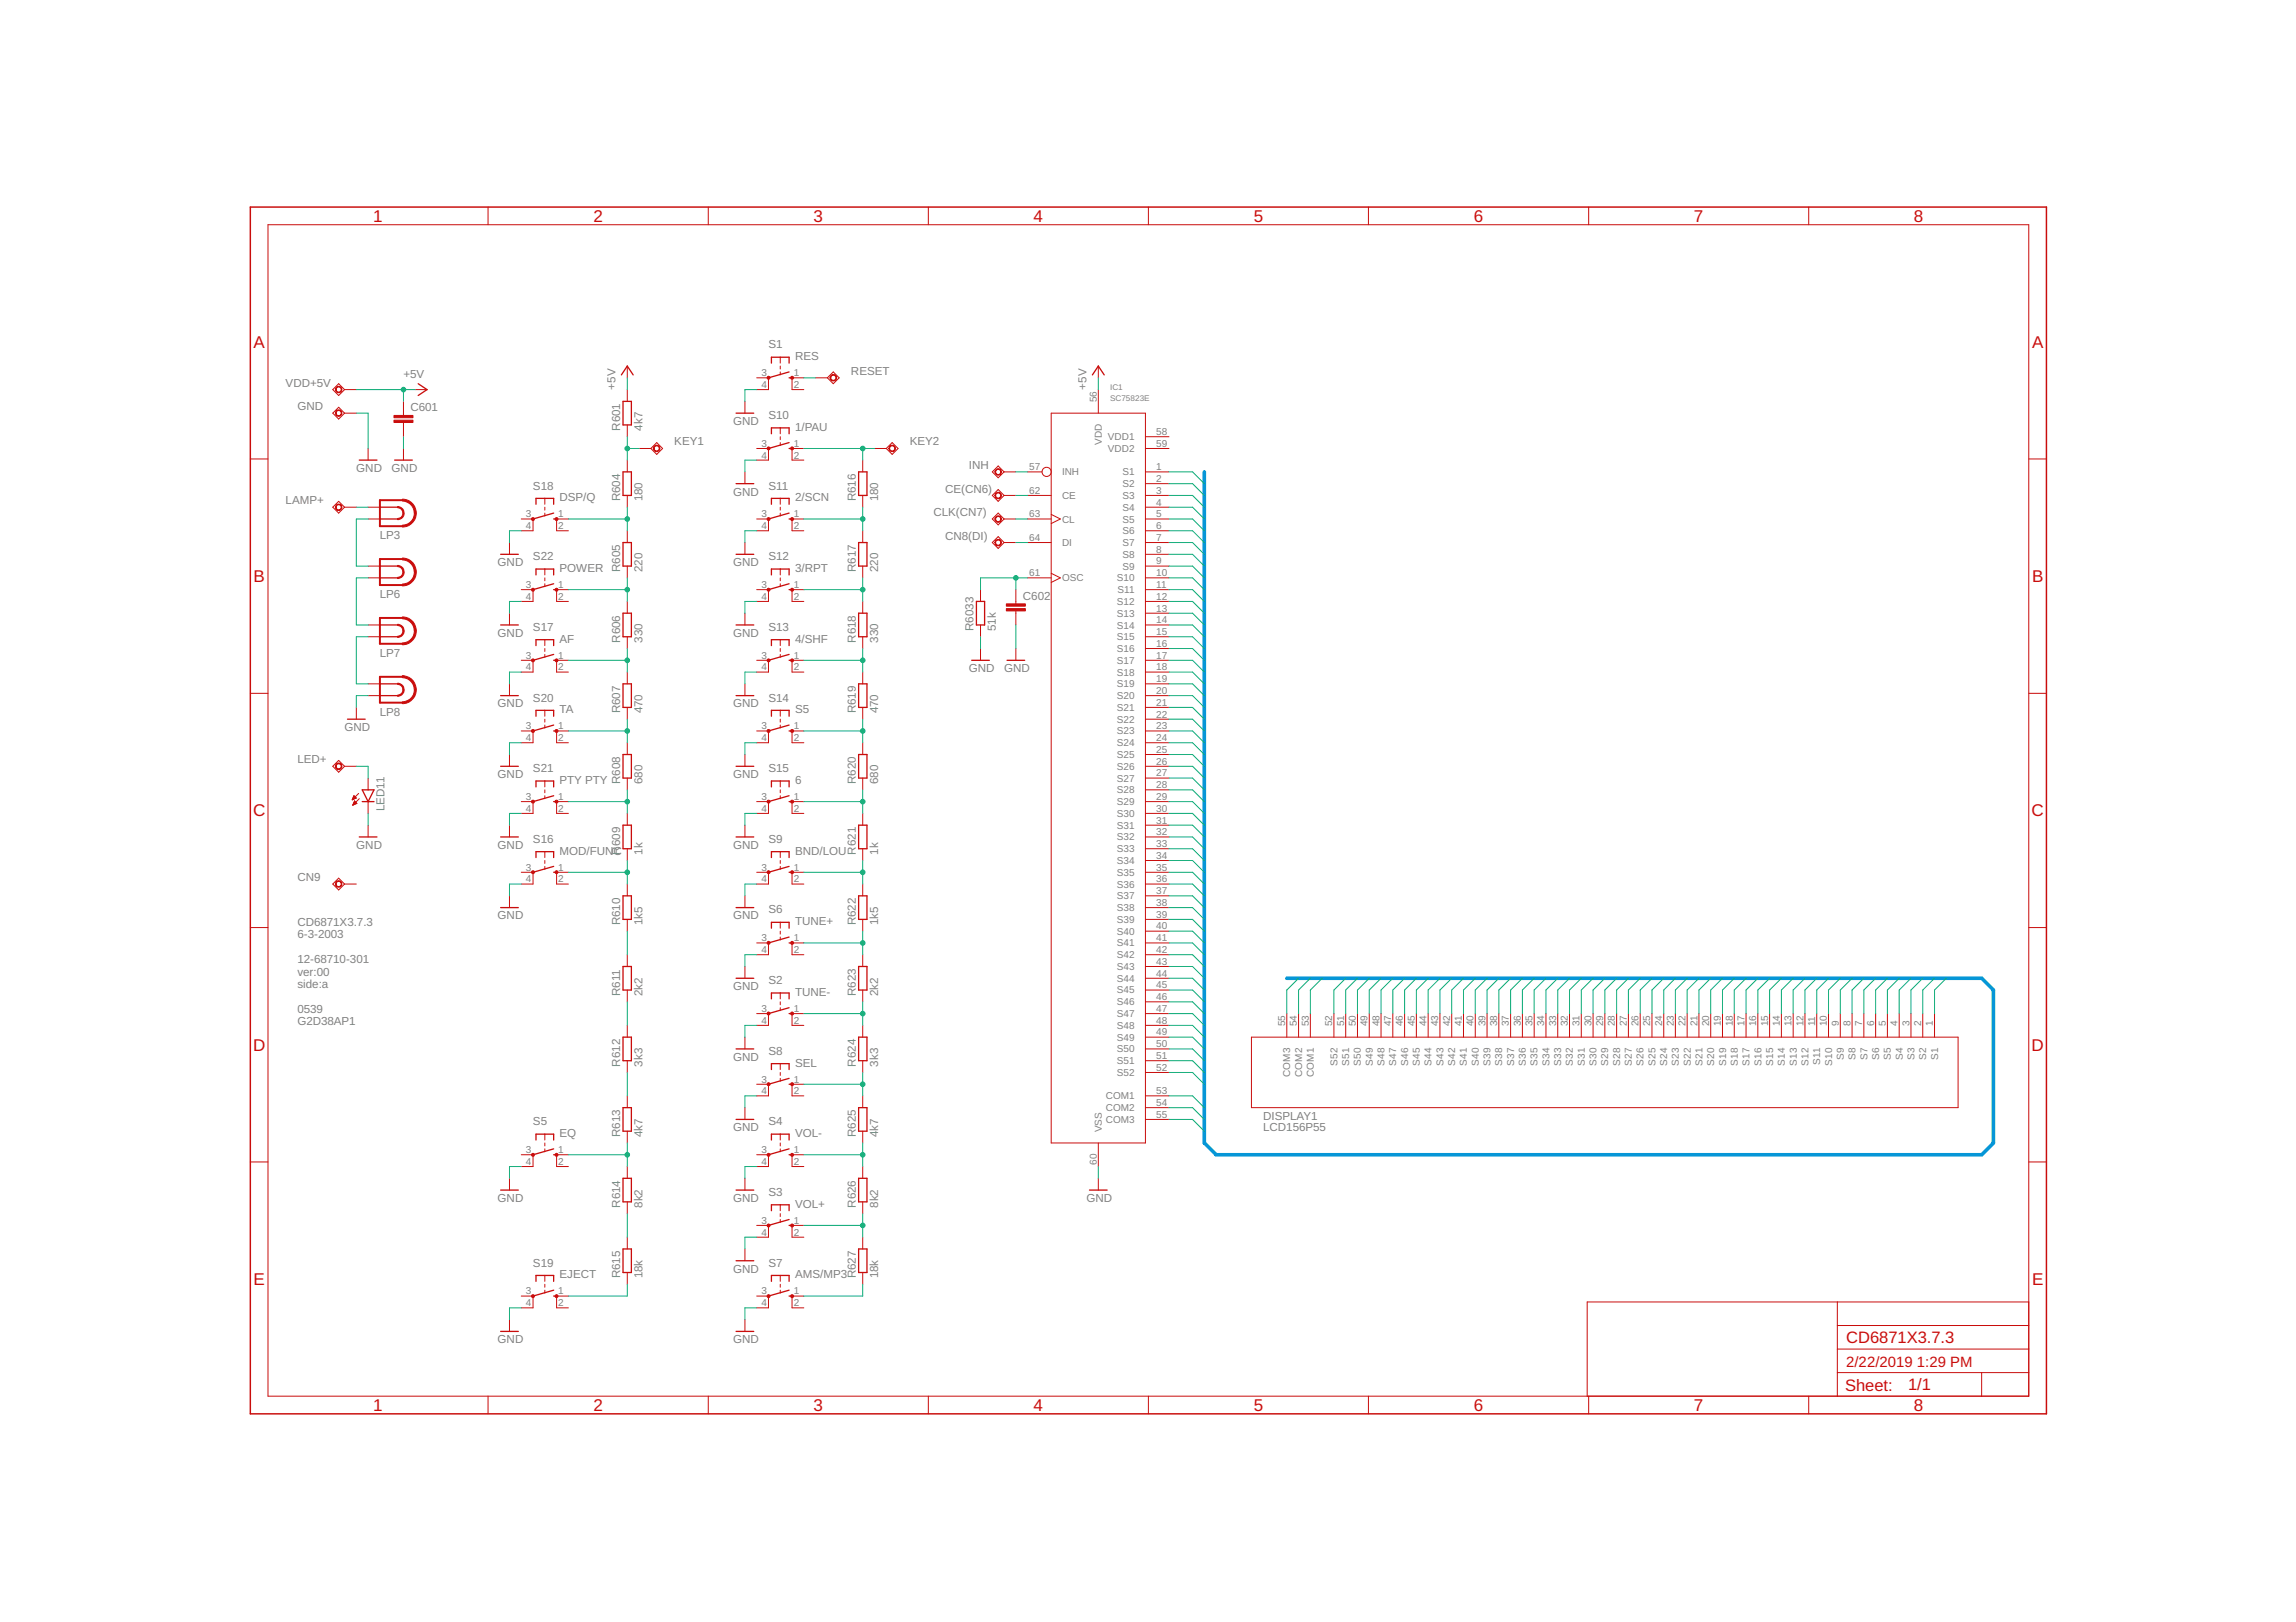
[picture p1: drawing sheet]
<svg xmlns="http://www.w3.org/2000/svg" width="297mm" height="210mm" viewBox="0 0 297 210" stroke-linecap="round" stroke-linejoin="round" font-family="sans-serif">
<defs><g id="words">
<g font-size="2.2" fill="#c90d0c">
<text x="48.3" y="28.7">1</text>
<text x="76.8" y="28.7">2</text>
<text x="105.2" y="28.7">3</text>
<text x="133.7" y="28.7">4</text>
<text x="162.2" y="28.7">5</text>
<text x="190.7" y="28.7">6</text>
<text x="219.1" y="28.7">7</text>
<text x="247.6" y="28.7">8</text>
<text x="32.8" y="45">A</text>
<text x="262.9" y="45">A</text>
<text x="32.8" y="75.3">B</text>
<text x="262.9" y="75.3">B</text>
<text x="32.7" y="105.7">C</text>
<text x="262.8" y="105.7">C</text>
<text x="32.7" y="136">D</text>
<text x="262.8" y="136">D</text>
<text x="32.8" y="166.3">E</text>
<text x="262.9" y="166.3">E</text>
<text x="48.3" y="182.6">1</text>
<text x="76.8" y="182.6">2</text>
<text x="105.2" y="182.6">3</text>
<text x="133.7" y="182.6">4</text>
<text x="162.2" y="182.6">5</text>
<text x="190.7" y="182.6">6</text>
<text x="219.1" y="182.6">7</text>
<text x="247.6" y="182.6">8</text>
</g>
<g font-size="2.1" fill="#c90d0c">
<text x="238.9" y="173.8">CD6871X3.7.3</text>
<text x="238.7" y="180">Sheet:</text>
<text x="246.9" y="179.9">1/1</text>
</g>
<g font-size="1.9" fill="#c90d0c">
<text x="238.9" y="176.9">2/22/2019</text>
<text x="248" y="176.9">1:29 PM</text>
</g>
<g font-size="1.5" fill="#808080">
<text x="99.4" y="45.1">S1</text>
<text x="102.9" y="46.6">RES</text>
<text x="37" y="50">VDD+5V</text>
<text x="38.5" y="53.1">GND</text>
<text x="52.2" y="48.9">+5V</text>
<text x="53.1" y="53.2">C601</text>
<text x="79.6" y="50.4" transform="rotate(-90 79.6 50.4)">+5V</text>
<text x="110.1" y="48.5">RESET</text>
<text x="140.6" y="50.4" transform="rotate(-90 140.6 50.4)">+5V</text>
<text x="80.2" y="55.7" transform="rotate(-90 80.2 55.7)">R601</text>
<text x="83.1" y="55.7" transform="rotate(-90 83.1 55.7)">4k7</text>
<text x="87.2" y="57.6">KEY1</text>
<text x="94.9" y="55">GND</text>
<text x="99.4" y="54.2">S10</text>
<text x="102.9" y="55.7">1/PAU</text>
<text x="117.7" y="57.6">KEY2</text>
<text x="37" y="65.3">LAMP+</text>
<text x="46.1" y="61.1">GND</text>
<text x="50.7" y="61.1">GND</text>
<text x="69" y="63.4">S18</text>
<text x="72.4" y="64.9">DSP/Q</text>
<text x="80.2" y="64.9" transform="rotate(-90 80.2 64.9)">R604</text>
<text x="83.1" y="64.9" transform="rotate(-90 83.1 64.9)">180</text>
<text x="94.9" y="64.1">GND</text>
<text x="99.4" y="63.4">S11</text>
<text x="102.9" y="64.9">2/SCN</text>
<text x="110.7" y="64.9" transform="rotate(-90 110.7 64.9)">R616</text>
<text x="113.6" y="64.9" transform="rotate(-90 113.6 64.9)">180</text>
<text x="122.3" y="63.7">CE(CN6)</text>
<text x="125.3" y="60.7">INH</text>
<text x="49.1" y="69.8">LP3</text>
<text x="120.8" y="66.8">CLK(CN7)</text>
<text x="122.3" y="69.8">CN8(DI)</text>
<text x="49.1" y="77.4">LP6</text>
<text x="64.4" y="73.3">GND</text>
<text x="69" y="72.5">S22</text>
<text x="72.4" y="74">POWER</text>
<text x="80.2" y="74" transform="rotate(-90 80.2 74)">R605</text>
<text x="83.1" y="74" transform="rotate(-90 83.1 74)">220</text>
<text x="94.9" y="73.3">GND</text>
<text x="99.4" y="72.5">S12</text>
<text x="102.9" y="74">3/RPT</text>
<text x="110.7" y="74" transform="rotate(-90 110.7 74)">R617</text>
<text x="113.6" y="74" transform="rotate(-90 113.6 74)">220</text>
<text x="132.3" y="77.6">C602</text>
<text x="64.4" y="82.4">GND</text>
<text x="69" y="81.6">S17</text>
<text x="72.4" y="83.2">AF</text>
<text x="80.2" y="83.2" transform="rotate(-90 80.2 83.2)">R606</text>
<text x="83.1" y="83.2" transform="rotate(-90 83.1 83.2)">330</text>
<text x="94.9" y="82.4">GND</text>
<text x="99.4" y="81.6">S13</text>
<text x="102.9" y="83.2">4/SHF</text>
<text x="110.7" y="83.2" transform="rotate(-90 110.7 83.2)">R618</text>
<text x="113.6" y="83.2" transform="rotate(-90 113.6 83.2)">330</text>
<text x="126" y="81.6" transform="rotate(-90 126 81.6)">R6033</text>
<text x="128.8" y="81.6" transform="rotate(-90 128.8 81.6)">51k</text>
<text x="49.1" y="85">LP7</text>
<text x="125.3" y="87">GND</text>
<text x="129.9" y="87">GND</text>
<text x="44.6" y="94.6">GND</text>
<text x="49.1" y="92.6">LP8</text>
<text x="64.4" y="91.5">GND</text>
<text x="69" y="90.8">S20</text>
<text x="72.4" y="92.3">TA</text>
<text x="80.2" y="92.3" transform="rotate(-90 80.2 92.3)">R607</text>
<text x="83.1" y="92.3" transform="rotate(-90 83.1 92.3)">470</text>
<text x="94.9" y="91.5">GND</text>
<text x="99.4" y="90.8">S14</text>
<text x="102.9" y="92.3">S5</text>
<text x="110.7" y="92.3" transform="rotate(-90 110.7 92.3)">R619</text>
<text x="113.6" y="92.3" transform="rotate(-90 113.6 92.3)">470</text>
<text x="38.5" y="98.8">LED+</text>
<text x="64.4" y="100.7">GND</text>
<text x="69" y="99.9">S21</text>
<text x="72.4" y="101.5">PTY PTY</text>
<text x="80.2" y="101.5" transform="rotate(-90 80.2 101.5)">R608</text>
<text x="83.1" y="101.5" transform="rotate(-90 83.1 101.5)">680</text>
<text x="94.9" y="100.7">GND</text>
<text x="99.4" y="99.9">S15</text>
<text x="102.9" y="101.5">6</text>
<text x="110.7" y="101.5" transform="rotate(-90 110.7 101.5)">R620</text>
<text x="113.6" y="101.5" transform="rotate(-90 113.6 101.5)">680</text>
<text x="49.8" y="105" transform="rotate(-90 49.8 105)">LED11</text>
<text x="46.1" y="109.8">GND</text>
<text x="64.4" y="109.8">GND</text>
<text x="69" y="109.1">S16</text>
<text x="72.4" y="110.6">MOD/FUNC</text>
<text x="80.2" y="110.6" transform="rotate(-90 80.2 110.6)">R609</text>
<text x="83.1" y="110.6" transform="rotate(-90 83.1 110.6)">1k</text>
<text x="94.9" y="109.8">GND</text>
<text x="99.4" y="109.1">S9</text>
<text x="102.9" y="110.6">BND/LOU</text>
<text x="110.7" y="110.6" transform="rotate(-90 110.7 110.6)">R621</text>
<text x="113.6" y="110.6" transform="rotate(-90 113.6 110.6)">1k</text>
<text x="38.5" y="119.8">CD6871X3.7.3</text>
<text x="38.5" y="114">CN9</text>
<text x="64.4" y="119">GND</text>
<text x="80.2" y="119.7" transform="rotate(-90 80.2 119.7)">R610</text>
<text x="83.1" y="119.7" transform="rotate(-90 83.1 119.7)">1k5</text>
<text x="94.9" y="119">GND</text>
<text x="99.4" y="118.2">S6</text>
<text x="102.9" y="119.7">TUNE+</text>
<text x="110.7" y="119.7" transform="rotate(-90 110.7 119.7)">R622</text>
<text x="113.6" y="119.7" transform="rotate(-90 113.6 119.7)">1k5</text>
<text x="38.5" y="121.4">6-3-2003</text>
<text x="38.5" y="124.6">12-68710-301</text>
<text x="38.5" y="126.3">ver:00</text>
<text x="38.5" y="127.9">side:a</text>
<text x="38.5" y="131.1">0539</text>
<text x="80.2" y="128.9" transform="rotate(-90 80.2 128.9)">R611</text>
<text x="83.1" y="128.9" transform="rotate(-90 83.1 128.9)">2k2</text>
<text x="94.9" y="128.1">GND</text>
<text x="99.4" y="127.4">S2</text>
<text x="102.9" y="128.9">TUNE-</text>
<text x="110.7" y="128.9" transform="rotate(-90 110.7 128.9)">R623</text>
<text x="113.6" y="128.9" transform="rotate(-90 113.6 128.9)">2k2</text>
<text x="38.5" y="132.7">G2D38AP1</text>
<text x="94.9" y="137.3">GND</text>
<text x="99.4" y="136.5">S8</text>
<text x="80.2" y="138" transform="rotate(-90 80.2 138)">R612</text>
<text x="83.1" y="138" transform="rotate(-90 83.1 138)">3k3</text>
<text x="102.9" y="138">SEL</text>
<text x="110.7" y="138" transform="rotate(-90 110.7 138)">R624</text>
<text x="113.6" y="138" transform="rotate(-90 113.6 138)">3k3</text>
<text x="69" y="145.6">S5</text>
<text x="72.4" y="147.2">EQ</text>
<text x="80.2" y="147.2" transform="rotate(-90 80.2 147.2)">R613</text>
<text x="83.1" y="147.2" transform="rotate(-90 83.1 147.2)">4k7</text>
<text x="94.9" y="146.4">GND</text>
<text x="99.4" y="145.6">S4</text>
<text x="102.9" y="147.2">VOL-</text>
<text x="110.7" y="147.2" transform="rotate(-90 110.7 147.2)">R625</text>
<text x="113.6" y="147.2" transform="rotate(-90 113.6 147.2)">4k7</text>
<text x="163.4" y="146.4">LCD156P55</text>
<text x="163.4" y="144.9">DISPLAY1</text>
<text x="64.4" y="155.5">GND</text>
<text x="94.9" y="155.5">GND</text>
<text x="99.4" y="154.8">S3</text>
<text x="140.6" y="155.5">GND</text>
<text x="80.2" y="156.3" transform="rotate(-90 80.2 156.3)">R614</text>
<text x="83.1" y="156.3" transform="rotate(-90 83.1 156.3)">8k2</text>
<text x="102.9" y="156.3">VOL+</text>
<text x="110.7" y="156.3" transform="rotate(-90 110.7 156.3)">R626</text>
<text x="113.6" y="156.3" transform="rotate(-90 113.6 156.3)">8k2</text>
<text x="69" y="163.9">S19</text>
<text x="72.4" y="165.4">EJECT</text>
<text x="80.2" y="165.4" transform="rotate(-90 80.2 165.4)">R615</text>
<text x="83.1" y="165.4" transform="rotate(-90 83.1 165.4)">18k</text>
<text x="94.9" y="164.7">GND</text>
<text x="99.4" y="163.9">S7</text>
<text x="102.9" y="165.4">AMS/MP3</text>
<text x="110.7" y="165.4" transform="rotate(-90 110.7 165.4)">R627</text>
<text x="113.6" y="165.4" transform="rotate(-90 113.6 165.4)">18k</text>
<text x="64.4" y="173.8">GND</text>
<text x="94.9" y="173.8">GND</text>
</g>
<g font-size="1.3" fill="#808080">
<text x="98.5" y="48.7">3</text>
<text x="98.5" y="50.2">4</text>
<text x="102.7" y="48.7">1</text>
<text x="102.7" y="50.2">2</text>
<text x="141.9" y="52.1" transform="rotate(-90 141.9 52.1)">56</text>
<text x="98.5" y="57.8">3</text>
<text x="98.5" y="59.3">4</text>
<text x="102.7" y="57.8">1</text>
<text x="102.7" y="59.3">2</text>
<text x="142.5" y="57.6" transform="rotate(-90 142.5 57.6)">VDD</text>
<text x="143.3" y="57">VDD1</text>
<text x="143.3" y="58.5">VDD2</text>
<text x="149.6" y="56.3">58</text>
<text x="149.6" y="57.8">59</text>
<text x="133.2" y="60.9">57</text>
<text x="133.2" y="63.9">62</text>
<text x="137.4" y="61.5">INH</text>
<text x="137.4" y="64.6">CE</text>
<text x="145.2" y="61.5">S1</text>
<text x="145.2" y="63.1">S2</text>
<text x="145.2" y="64.6">S3</text>
<text x="149.6" y="60.9">1</text>
<text x="149.6" y="62.4">2</text>
<text x="149.6" y="63.9">3</text>
<text x="149.6" y="65.4">4</text>
<text x="68" y="67">3</text>
<text x="68" y="68.5">4</text>
<text x="72.2" y="67">1</text>
<text x="72.2" y="68.5">2</text>
<text x="98.5" y="67">3</text>
<text x="98.5" y="68.5">4</text>
<text x="102.7" y="67">1</text>
<text x="102.7" y="68.5">2</text>
<text x="133.2" y="67">63</text>
<text x="133.2" y="70">64</text>
<text x="137.4" y="67.6">CL</text>
<text x="137.4" y="70.7">DI</text>
<text x="145.2" y="66.1">S4</text>
<text x="145.2" y="67.6">S5</text>
<text x="145.2" y="69.1">S6</text>
<text x="145.2" y="70.7">S7</text>
<text x="149.6" y="67">5</text>
<text x="149.6" y="68.5">6</text>
<text x="149.6" y="70">7</text>
<text x="149.6" y="71.5">8</text>
<text x="68" y="76.1">3</text>
<text x="68" y="77.6">4</text>
<text x="72.2" y="76.1">1</text>
<text x="72.2" y="77.6">2</text>
<text x="98.5" y="76.1">3</text>
<text x="98.5" y="77.6">4</text>
<text x="102.7" y="76.1">1</text>
<text x="102.7" y="77.6">2</text>
<text x="133.2" y="74.6">61</text>
<text x="137.4" y="75.2">OSC</text>
<text x="144.5" y="75.2">S10</text>
<text x="144.6" y="76.8">S11</text>
<text x="145.2" y="72.2">S8</text>
<text x="145.2" y="73.7">S9</text>
<text x="149.6" y="73.1">9</text>
<text x="149.6" y="74.6">10</text>
<text x="149.6" y="76.1">11</text>
<text x="149.6" y="77.6">12</text>
<text x="144.5" y="78.3">S12</text>
<text x="144.5" y="79.8">S13</text>
<text x="144.5" y="81.3">S14</text>
<text x="144.5" y="82.9">S15</text>
<text x="149.6" y="79.1">13</text>
<text x="149.6" y="80.7">14</text>
<text x="149.6" y="82.2">15</text>
<text x="149.6" y="83.7">16</text>
<text x="68" y="85.2">3</text>
<text x="68" y="86.8">4</text>
<text x="72.2" y="85.2">1</text>
<text x="72.2" y="86.8">2</text>
<text x="98.5" y="85.2">3</text>
<text x="98.5" y="86.8">4</text>
<text x="102.7" y="85.2">1</text>
<text x="102.7" y="86.8">2</text>
<text x="144.5" y="84.4">S16</text>
<text x="144.5" y="85.9">S17</text>
<text x="144.5" y="87.4">S18</text>
<text x="144.5" y="89">S19</text>
<text x="149.6" y="85.2">17</text>
<text x="149.6" y="86.8">18</text>
<text x="149.6" y="88.3">19</text>
<text x="149.6" y="89.8">20</text>
<text x="68" y="94.4">3</text>
<text x="68" y="95.9">4</text>
<text x="72.2" y="94.4">1</text>
<text x="72.2" y="95.9">2</text>
<text x="98.5" y="94.4">3</text>
<text x="98.5" y="95.9">4</text>
<text x="102.7" y="94.4">1</text>
<text x="102.7" y="95.9">2</text>
<text x="144.5" y="90.5">S20</text>
<text x="144.5" y="92">S21</text>
<text x="144.5" y="93.5">S22</text>
<text x="144.5" y="95">S23</text>
<text x="149.6" y="91.3">21</text>
<text x="149.6" y="92.9">22</text>
<text x="149.6" y="94.4">23</text>
<text x="149.6" y="95.9">24</text>
<text x="144.5" y="96.6">S24</text>
<text x="144.5" y="98.1">S25</text>
<text x="144.5" y="99.6">S26</text>
<text x="144.5" y="101.1">S27</text>
<text x="149.6" y="97.4">25</text>
<text x="149.6" y="99">26</text>
<text x="149.6" y="100.5">27</text>
<text x="68" y="103.5">3</text>
<text x="68" y="105">4</text>
<text x="72.2" y="103.5">1</text>
<text x="72.2" y="105">2</text>
<text x="98.5" y="103.5">3</text>
<text x="98.5" y="105">4</text>
<text x="102.7" y="103.5">1</text>
<text x="102.7" y="105">2</text>
<text x="144.5" y="102.7">S28</text>
<text x="144.5" y="104.2">S29</text>
<text x="144.5" y="105.7">S30</text>
<text x="144.5" y="107.2">S31</text>
<text x="149.6" y="102">28</text>
<text x="149.6" y="103.5">29</text>
<text x="149.6" y="105">30</text>
<text x="149.6" y="106.6">31</text>
<text x="68" y="112.7">3</text>
<text x="72.2" y="112.7">1</text>
<text x="98.5" y="112.7">3</text>
<text x="102.7" y="112.7">1</text>
<text x="144.5" y="108.8">S32</text>
<text x="144.5" y="110.3">S33</text>
<text x="144.5" y="111.8">S34</text>
<text x="144.5" y="113.3">S35</text>
<text x="149.6" y="108.1">32</text>
<text x="149.6" y="109.6">33</text>
<text x="149.6" y="111.1">34</text>
<text x="149.6" y="112.7">35</text>
<text x="68" y="114.2">4</text>
<text x="72.2" y="114.2">2</text>
<text x="98.5" y="114.2">4</text>
<text x="102.7" y="114.2">2</text>
<text x="144.5" y="114.9">S36</text>
<text x="144.5" y="116.4">S37</text>
<text x="144.5" y="117.9">S38</text>
<text x="144.5" y="119.4">S39</text>
<text x="149.6" y="114.2">36</text>
<text x="149.6" y="115.7">37</text>
<text x="149.6" y="117.2">38</text>
<text x="149.6" y="118.8">39</text>
<text x="98.5" y="121.8">3</text>
<text x="98.5" y="123.3">4</text>
<text x="102.7" y="121.8">1</text>
<text x="102.7" y="123.3">2</text>
<text x="144.5" y="120.9">S40</text>
<text x="144.5" y="122.5">S41</text>
<text x="144.5" y="124">S42</text>
<text x="144.5" y="125.5">S43</text>
<text x="149.6" y="120.3">40</text>
<text x="149.6" y="121.8">41</text>
<text x="149.6" y="123.3">42</text>
<text x="149.6" y="124.9">43</text>
<text x="98.5" y="130.9">3</text>
<text x="102.7" y="130.9">1</text>
<text x="144.5" y="127">S44</text>
<text x="144.5" y="128.6">S45</text>
<text x="144.5" y="130.1">S46</text>
<text x="144.5" y="131.6">S47</text>
<text x="149.6" y="126.4">44</text>
<text x="149.6" y="127.9">45</text>
<text x="149.6" y="129.4">46</text>
<text x="149.6" y="130.9">47</text>
<text x="98.5" y="132.5">4</text>
<text x="102.7" y="132.5">2</text>
<text x="144.5" y="133.1">S48</text>
<text x="144.5" y="134.7">S49</text>
<text x="144.5" y="136.2">S50</text>
<text x="144.5" y="137.7">S51</text>
<text x="149.6" y="132.5">48</text>
<text x="149.6" y="134">49</text>
<text x="149.6" y="135.5">50</text>
<text x="149.6" y="137">51</text>
<text x="166.3" y="132.8" transform="rotate(-90 166.3 132.8)">55</text>
<text x="167.8" y="132.8" transform="rotate(-90 167.8 132.8)">54</text>
<text x="169.3" y="132.8" transform="rotate(-90 169.3 132.8)">53</text>
<text x="172.4" y="132.8" transform="rotate(-90 172.4 132.8)">52</text>
<text x="173" y="137.9" transform="rotate(-90 173 137.9)">S52</text>
<text x="173.9" y="132.8" transform="rotate(-90 173.9 132.8)">51</text>
<text x="174.5" y="137.9" transform="rotate(-90 174.5 137.9)">S51</text>
<text x="175.4" y="132.8" transform="rotate(-90 175.4 132.8)">50</text>
<text x="176.1" y="137.9" transform="rotate(-90 176.1 137.9)">S50</text>
<text x="176.9" y="132.8" transform="rotate(-90 176.9 132.8)">49</text>
<text x="177.6" y="137.9" transform="rotate(-90 177.6 137.9)">S49</text>
<text x="178.5" y="132.8" transform="rotate(-90 178.5 132.8)">48</text>
<text x="179.1" y="137.9" transform="rotate(-90 179.1 137.9)">S48</text>
<text x="180" y="132.8" transform="rotate(-90 180 132.8)">47</text>
<text x="180.6" y="137.9" transform="rotate(-90 180.6 137.9)">S47</text>
<text x="181.5" y="132.8" transform="rotate(-90 181.5 132.8)">46</text>
<text x="182.2" y="137.9" transform="rotate(-90 182.2 137.9)">S46</text>
<text x="183" y="132.8" transform="rotate(-90 183 132.8)">45</text>
<text x="183.7" y="137.9" transform="rotate(-90 183.7 137.9)">S45</text>
<text x="184.5" y="132.8" transform="rotate(-90 184.5 132.8)">44</text>
<text x="185.2" y="137.9" transform="rotate(-90 185.2 137.9)">S44</text>
<text x="186.1" y="132.8" transform="rotate(-90 186.1 132.8)">43</text>
<text x="186.7" y="137.9" transform="rotate(-90 186.7 137.9)">S43</text>
<text x="187.6" y="132.8" transform="rotate(-90 187.6 132.8)">42</text>
<text x="188.3" y="137.9" transform="rotate(-90 188.3 137.9)">S42</text>
<text x="189.1" y="132.8" transform="rotate(-90 189.1 132.8)">41</text>
<text x="189.8" y="137.9" transform="rotate(-90 189.8 137.9)">S41</text>
<text x="190.6" y="132.8" transform="rotate(-90 190.6 132.8)">40</text>
<text x="191.3" y="137.9" transform="rotate(-90 191.3 137.9)">S40</text>
<text x="192.2" y="132.8" transform="rotate(-90 192.2 132.8)">39</text>
<text x="192.8" y="137.9" transform="rotate(-90 192.8 137.9)">S39</text>
<text x="193.7" y="132.8" transform="rotate(-90 193.7 132.8)">38</text>
<text x="194.4" y="137.9" transform="rotate(-90 194.4 137.9)">S38</text>
<text x="195.2" y="132.8" transform="rotate(-90 195.2 132.8)">37</text>
<text x="195.9" y="137.9" transform="rotate(-90 195.9 137.9)">S37</text>
<text x="196.7" y="132.8" transform="rotate(-90 196.7 132.8)">36</text>
<text x="197.4" y="137.9" transform="rotate(-90 197.4 137.9)">S36</text>
<text x="198.3" y="132.8" transform="rotate(-90 198.3 132.8)">35</text>
<text x="198.9" y="137.9" transform="rotate(-90 198.9 137.9)">S35</text>
<text x="199.8" y="132.8" transform="rotate(-90 199.8 132.8)">34</text>
<text x="200.4" y="137.9" transform="rotate(-90 200.4 137.9)">S34</text>
<text x="201.3" y="132.8" transform="rotate(-90 201.3 132.8)">33</text>
<text x="202" y="137.9" transform="rotate(-90 202 137.9)">S33</text>
<text x="202.8" y="132.8" transform="rotate(-90 202.8 132.8)">32</text>
<text x="203.5" y="137.9" transform="rotate(-90 203.5 137.9)">S32</text>
<text x="204.4" y="132.8" transform="rotate(-90 204.4 132.8)">31</text>
<text x="205" y="137.9" transform="rotate(-90 205 137.9)">S31</text>
<text x="205.9" y="132.8" transform="rotate(-90 205.9 132.8)">30</text>
<text x="206.5" y="137.9" transform="rotate(-90 206.5 137.9)">S30</text>
<text x="207.4" y="132.8" transform="rotate(-90 207.4 132.8)">29</text>
<text x="208.1" y="137.9" transform="rotate(-90 208.1 137.9)">S29</text>
<text x="208.9" y="132.8" transform="rotate(-90 208.9 132.8)">28</text>
<text x="209.6" y="137.9" transform="rotate(-90 209.6 137.9)">S28</text>
<text x="210.4" y="132.8" transform="rotate(-90 210.4 132.8)">27</text>
<text x="211.1" y="137.9" transform="rotate(-90 211.1 137.9)">S27</text>
<text x="212" y="132.8" transform="rotate(-90 212 132.8)">26</text>
<text x="212.6" y="137.9" transform="rotate(-90 212.6 137.9)">S26</text>
<text x="213.5" y="132.8" transform="rotate(-90 213.5 132.8)">25</text>
<text x="214.2" y="137.9" transform="rotate(-90 214.2 137.9)">S25</text>
<text x="215" y="132.8" transform="rotate(-90 215 132.8)">24</text>
<text x="215.7" y="137.9" transform="rotate(-90 215.7 137.9)">S24</text>
<text x="216.5" y="132.8" transform="rotate(-90 216.5 132.8)">23</text>
<text x="217.2" y="137.9" transform="rotate(-90 217.2 137.9)">S23</text>
<text x="218.1" y="132.8" transform="rotate(-90 218.1 132.8)">22</text>
<text x="218.7" y="137.9" transform="rotate(-90 218.7 137.9)">S22</text>
<text x="219.6" y="132.8" transform="rotate(-90 219.6 132.8)">21</text>
<text x="220.3" y="137.9" transform="rotate(-90 220.3 137.9)">S21</text>
<text x="221.1" y="132.8" transform="rotate(-90 221.1 132.8)">20</text>
<text x="221.8" y="137.9" transform="rotate(-90 221.8 137.9)">S20</text>
<text x="222.6" y="132.8" transform="rotate(-90 222.6 132.8)">19</text>
<text x="223.3" y="137.9" transform="rotate(-90 223.3 137.9)">S19</text>
<text x="224.2" y="132.8" transform="rotate(-90 224.2 132.8)">18</text>
<text x="224.8" y="137.9" transform="rotate(-90 224.8 137.9)">S18</text>
<text x="225.7" y="132.8" transform="rotate(-90 225.7 132.8)">17</text>
<text x="226.4" y="137.9" transform="rotate(-90 226.4 137.9)">S17</text>
<text x="227.2" y="132.8" transform="rotate(-90 227.2 132.8)">16</text>
<text x="227.9" y="137.9" transform="rotate(-90 227.9 137.9)">S16</text>
<text x="228.7" y="132.8" transform="rotate(-90 228.7 132.8)">15</text>
<text x="229.4" y="137.9" transform="rotate(-90 229.4 137.9)">S15</text>
<text x="230.3" y="132.8" transform="rotate(-90 230.3 132.8)">14</text>
<text x="230.9" y="137.9" transform="rotate(-90 230.9 137.9)">S14</text>
<text x="231.8" y="132.8" transform="rotate(-90 231.8 132.8)">13</text>
<text x="232.4" y="137.9" transform="rotate(-90 232.4 137.9)">S13</text>
<text x="233.3" y="132.8" transform="rotate(-90 233.3 132.8)">12</text>
<text x="234" y="137.9" transform="rotate(-90 234 137.9)">S12</text>
<text x="234.8" y="132.8" transform="rotate(-90 234.8 132.8)">11</text>
<text x="235.5" y="137.8" transform="rotate(-90 235.5 137.8)">S11</text>
<text x="236.4" y="132.8" transform="rotate(-90 236.4 132.8)">10</text>
<text x="237" y="137.9" transform="rotate(-90 237 137.9)">S10</text>
<text x="237.9" y="132.8" transform="rotate(-90 237.9 132.8)">9</text>
<text x="238.5" y="137.2" transform="rotate(-90 238.5 137.2)">S9</text>
<text x="239.4" y="132.8" transform="rotate(-90 239.4 132.8)">8</text>
<text x="240.1" y="137.2" transform="rotate(-90 240.1 137.2)">S8</text>
<text x="240.9" y="132.8" transform="rotate(-90 240.9 132.8)">7</text>
<text x="241.6" y="137.2" transform="rotate(-90 241.6 137.2)">S7</text>
<text x="242.4" y="132.8" transform="rotate(-90 242.4 132.8)">6</text>
<text x="243.1" y="137.2" transform="rotate(-90 243.1 137.2)">S6</text>
<text x="244" y="132.8" transform="rotate(-90 244 132.8)">5</text>
<text x="244.6" y="137.2" transform="rotate(-90 244.6 137.2)">S5</text>
<text x="245.5" y="132.8" transform="rotate(-90 245.5 132.8)">4</text>
<text x="246.2" y="137.2" transform="rotate(-90 246.2 137.2)">S4</text>
<text x="247" y="132.8" transform="rotate(-90 247 132.8)">3</text>
<text x="247.7" y="137.2" transform="rotate(-90 247.7 137.2)">S3</text>
<text x="248.5" y="132.8" transform="rotate(-90 248.5 132.8)">2</text>
<text x="249.2" y="137.2" transform="rotate(-90 249.2 137.2)">S2</text>
<text x="250.1" y="132.8" transform="rotate(-90 250.1 132.8)">1</text>
<text x="250.7" y="137.2" transform="rotate(-90 250.7 137.2)">S1</text>
<text x="98.5" y="140.1">3</text>
<text x="98.5" y="141.6">4</text>
<text x="102.7" y="140.1">1</text>
<text x="102.7" y="141.6">2</text>
<text x="143.1" y="142.3">COM1</text>
<text x="143.1" y="143.8">COM2</text>
<text x="144.5" y="139.2">S52</text>
<text x="149.6" y="138.6">52</text>
<text x="149.6" y="141.6">53</text>
<text x="149.6" y="143.1">54</text>
<text x="166.9" y="139.3" transform="rotate(-90 166.9 139.3)">COM3</text>
<text x="168.5" y="139.3" transform="rotate(-90 168.5 139.3)">COM2</text>
<text x="170" y="139.3" transform="rotate(-90 170 139.3)">COM1</text>
<text x="68" y="149.2">3</text>
<text x="72.2" y="149.2">1</text>
<text x="98.5" y="149.2">3</text>
<text x="102.7" y="149.2">1</text>
<text x="142.6" y="146.5" transform="rotate(-90 142.6 146.5)">VSS</text>
<text x="143.1" y="145.3">COM3</text>
<text x="149.6" y="144.7">55</text>
<text x="68" y="150.8">4</text>
<text x="72.2" y="150.8">2</text>
<text x="98.5" y="150.8">4</text>
<text x="102.7" y="150.8">2</text>
<text x="141.9" y="150.8" transform="rotate(-90 141.9 150.8)">60</text>
<text x="98.5" y="158.4">3</text>
<text x="98.5" y="159.9">4</text>
<text x="102.7" y="158.4">1</text>
<text x="102.7" y="159.9">2</text>
<text x="68" y="167.5">3</text>
<text x="72.2" y="167.5">1</text>
<text x="98.5" y="167.5">3</text>
<text x="102.7" y="167.5">1</text>
<text x="68" y="169">4</text>
<text x="72.2" y="169">2</text>
<text x="98.5" y="169">4</text>
<text x="102.7" y="169">2</text>
</g>
<g font-size="1.1" fill="#808080">
<text x="143.6" y="51.9">SC75823E</text>
<text x="143.6" y="50.4">IC1</text>
</g>
</g></defs>
<g fill="none" stroke="#c90d0c" stroke-width=".13">
<path d="M34.7 29.1h227.8v151.6h-227.8zM63.1 26.8v2.3M91.6 26.8v2.3M120.1 26.8v2.3M148.6 26.8v2.3M177 26.8v2.3M205.5 26.8v2.3M234 26.8v2.3M32.4 59.4h2.3M43.1 50.4l.7-.7 .8 .7-.8 .8zM43.1 53.5l.7-.8 .8 .8-.8 .7zM44.6 50.4h1.5"/>
<path d="M44.6 53.5h1.5M47.6 58v1.5M52.2 51.9v1.9M52.2 54.7v1.8M52.2 58v1.5M53.7 50.4h1.5M81.2 47.4v1.5M81.2 50.4v1.5M81.2 55v1.5M81.2 59.5v1.6M82.7 58h1.5M84.2 58l.8-.7 .7 .7-.7 .8z"/>
<path d="M96.4 51.9v1.6M97.9 48.9h1.5v1.5h-1.5M97.9 58h1.5v1.5h-1.5M100.9 46.2v.8M100.9 47.4v.4M100.9 48.1v.4M100.9 55.4v.7M100.9 56.5v.4M100.9 57.3v.4M104 48.9h-1.5v1.5h1.5M104 58h-1.5v1.5h1.5M105.5 48.9h1.5"/>
<path d="M107.8 48.1l.8 .8-.8 .8-.8-.8zM111.6 59.5v1.6M113.1 58h1.6M114.7 58l.7-.7 .8 .7-.8 .8zM136 53.5h12.2v94.4h-12.2zM142.1 47.4v1.5M142.1 50.4v3.1M148.2 58h3M148.2 56.5h3M262.5 59.4h2.3M43.8 64.9l.8 .7-.8 .8-.7-.8zM44.6 65.6h1.5"/>
<path d="M47.6 67.2h1.5M47.6 65.6h1.5M47.6 74.8h1.5M47.6 73.3h1.5M65.9 70.2v1.5M65.9 79.4v1.5M67.4 67.2h1.6v1.5h-1.6M67.4 76.3h1.6v1.5h-1.6M70.5 64.5v.8M70.5 65.6v.4M70.5 66.4v.4M70.5 73.6v.8"/>
<path d="M70.5 74.8v.4M70.5 75.5v.4M73.5 67.2h-1.5v1.5h1.5M73.5 76.3h-1.5v1.5h1.5M81.2 64.1v1.5M81.2 68.7v1.5M81.2 73.3v1.5M81.2 77.8v1.6M96.4 61.1v1.5M96.4 70.2v1.5M96.4 79.4v1.5M97.9 67.2h1.5v1.5h-1.5"/>
<path d="M97.9 76.3h1.5v1.5h-1.5M100.9 64.5v.8M100.9 65.6v.4M100.9 66.4v.4M100.9 73.6v.8M100.9 74.8v.4M100.9 75.5v.4M104 67.2h-1.5v1.5h1.5M104 76.3h-1.5v1.5h1.5M111.6 64.1v1.5M111.6 68.7v1.5M111.6 73.3v1.5"/>
<path d="M111.6 77.8v1.6M126.9 76.3v1.5M128.4 70.2l.7-.8 .8 .8-.8 .8zM128.4 61.1l.7-.8 .8 .8-.8 .7zM128.4 64.1l.7-.7 .8 .7-.8 .8zM128.4 67.2l.7-.8 .8 .8-.8 .7zM129.9 67.2h1.5M129.9 61.1h1.5M129.9 64.1h1.5M129.9 70.2h1.5M131.4 76.3v1.8M131.4 79.1v1.8"/>
<path d="M132.9 67.2h3.1M132.9 74.8h3.1M132.9 61.1h1.9M132.9 64.1h3.1M132.9 70.2h3.1M136 66.6l1.2 .6-1.2 .6M136 74.2l1.2 .6-1.2 .6M148.2 67.2h3M148.2 68.7h3M148.2 76.3h3M148.2 77.8h3M148.2 65.6h3"/>
<path d="M148.2 74.8h3M148.2 73.3h3M148.2 61.1h3M148.2 64.1h3M148.2 70.2h3M148.2 62.6h3M148.2 71.7h3M148.2 79.4h3M32.4 89.7h2.3M43.1 99.2l.7-.8 .8 .8-.8 .7zM44.6 99.2h1.5M46.1 91.5v1.6"/>
<path d="M47.6 82.4h1.5M47.6 80.9h1.5M47.6 90h1.5M47.6 88.5h1.5M65.9 88.5v1.5M65.9 97.6v1.6M67.4 85.4h1.6v1.6h-1.6M67.4 94.6h1.6v1.5h-1.6M70.5 82.8v.7M70.5 83.9v.4M70.5 84.7v.4M70.5 91.9v.8"/>
<path d="M70.5 93.1v.4M70.5 93.8v.4M73.5 85.4h-1.5v1.6h1.5M73.5 94.6h-1.5v1.5h1.5M81.2 82.4v1.5M81.2 87v1.5M81.2 91.5v1.6M81.2 96.1v1.5M96.4 88.5v1.5M96.4 97.6v1.6M97.9 85.4h1.5v1.6h-1.5M97.9 94.6h1.5v1.5h-1.5"/>
<path d="M100.9 82.8v.7M100.9 83.9v.4M100.9 84.7v.4M100.9 91.9v.8M100.9 93.1v.4M100.9 93.8v.4M104 85.4h-1.5v1.6h1.5M104 94.6h-1.5v1.5h1.5M111.6 82.4v1.5M111.6 87v1.5M111.6 91.5v1.6M111.6 96.1v1.5"/>
<path d="M126.9 80.9v1.5M126.9 83.9v1.5M131.4 83.9v1.5M148.2 85.4h3M148.2 87h3M148.2 94.6h3M148.2 96.1h3M148.2 82.4h3M148.2 80.9h3M148.2 90h3M148.2 88.5h3M148.2 83.9h3"/>
<path d="M148.2 91.5h3M148.2 93.1h3M148.2 97.6h3M148.2 99.2h3M262.5 89.7h2.3M43.1 114.4l.7-.8 .8 .8-.8 .8zM44.6 114.4h1.5M45.6 103.5h.1M45.6 103.4h.2M45.6 103.4h.3M45.7 103.3h.3M45.7 104.1h.1"/>
<path d="M45.7 103.3h.4M45.7 103.2h.3M45.7 104.1h.2M45.7 103.1h.3M45.7 104h.3M45.7 104h.5M45.8 103.1h.1M45.8 103.9h.3M45.8 103l.3 .3-.5 .2zM45.8 103h.1M45.8 103.8h.3M45.8 103.8h.2"/>
<path d="M45.8 103.7h.1M45.9 103.7l-.3 .5M45.9 103.7l.3 .3M45.9 103.7h.1M46.2 104l-.6 .2M46.4 102.7l-.8 .8M46.5 103.4l-.9 .8M47.6 100.7v1.5M47.6 103.7v1.6M47.6 106.8v1.5M65.9 106.8v1.5M65.9 115.9v1.6"/>
<path d="M67.4 103.7h1.6v1.6h-1.6M67.4 112.9h1.6v1.5h-1.6M70.5 101.1v.7M70.5 102.2v.4M70.5 103v.4M70.5 110.2v.8M70.5 111.4v.3M70.5 112.1v.4M73.5 103.7h-1.5v1.6h1.5M73.5 112.9h-1.5v1.5h1.5M81.2 100.7v1.5M81.2 105.3v1.5"/>
<path d="M81.2 109.8v1.6M81.2 114.4v1.5M81.2 119v1.5M96.4 106.8v1.5M96.4 115.9v1.6M97.9 103.7h1.5v1.6h-1.5M97.9 112.9h1.5v1.5h-1.5M100.9 101.1v.7M100.9 102.2v.4M100.9 103v.4M100.9 110.2v.8M100.9 111.4v.3"/>
<path d="M100.9 112.1v.4M100.9 119.4v.7M104 103.7h-1.5v1.6h1.5M104 112.9h-1.5v1.5h1.5M111.6 100.7v1.5M111.6 105.3v1.5M111.6 109.8v1.6M111.6 114.4v1.5M111.6 119v1.5M148.2 112.9h3M148.2 114.4h3M148.2 103.7h3"/>
<path d="M148.2 105.3h3M148.2 100.7h3M148.2 102.2h3M148.2 106.8h3M148.2 108.3h3M148.2 109.8h3M148.2 111.4h3M148.2 115.9h3M148.2 117.5h3M148.2 119h3M32.4 120h2.3M81.2 123.5v1.6"/>
<path d="M81.2 128.1v1.5M81.2 132.7v1.5M81.2 137.3v1.5M96.4 125.1v1.5M96.4 134.2v1.5M97.9 122h1.5v1.5h-1.5M97.9 131.2h1.5v1.5h-1.5M100.9 120.5v.4M100.9 121.3v.3M100.9 128.5v.8M100.9 129.6v.4M100.9 130.4v.4"/>
<path d="M100.9 137.6v.8M100.9 138.8v.4M100.9 139.6v.3M104 122h-1.5v1.5h1.5M104 131.2h-1.5v1.5h1.5M111.6 123.5v1.6M111.6 128.1v1.5M111.6 132.7v1.5M111.6 137.3v1.5M148.2 131.2h3M148.2 132.7h3M148.2 122h3"/>
<path d="M148.2 123.5h3M148.2 120.5h3M148.2 125.1h3M148.2 126.6h3M148.2 128.1h3M148.2 129.6h3M148.2 134.2h3M148.2 135.7h3M148.2 137.3h3M148.2 138.8h3M161.9 134.2h91.4v9.1h-91.4zM166.5 131.2v3"/>
<path d="M168 131.2v3M169.5 131.2v3M172.6 131.2v3M174.1 131.2v3M175.6 131.2v3M177.1 131.2v3M178.7 131.2v3M180.2 131.2v3M181.7 131.2v3M183.2 131.2v3M184.8 131.2v3M186.3 131.2v3"/>
<path d="M187.8 131.2v3M189.3 131.2v3M190.9 131.2v3M192.4 131.2v3M193.9 131.2v3M195.4 131.2v3M197 131.2v3M198.5 131.2v3M200 131.2v3M201.5 131.2v3M203.1 131.2v3M204.6 131.2v3"/>
<path d="M206.1 131.2v3M207.6 131.2v3M209.1 131.2v3M210.7 131.2v3M212.2 131.2v3M213.7 131.2v3M215.2 131.2v3M216.7 131.2v3M218.3 131.2v3M219.8 131.2v3M221.3 131.2v3M222.8 131.2v3"/>
<path d="M224.4 131.2v3M225.9 131.2v3M227.4 131.2v3M228.9 131.2v3M230.5 131.2v3M232 131.2v3M233.5 131.2v3M235 131.2v3M236.6 131.2v3M238.1 131.2v3M239.6 131.2v3M241.1 131.2v3"/>
<path d="M242.7 131.2v3M244.2 131.2v3M245.7 131.2v3M247.2 131.2v3M248.8 131.2v3M250.3 131.2v3M262.5 120h2.3M32.4 150.4h2.3M65.9 152.5v1.5M67.4 149.4h1.6v1.6h-1.6M70.5 146.8v.7M70.5 147.9v.4"/>
<path d="M70.5 148.7v.4M73.5 149.4h-1.5v1.6h1.5M81.2 141.8v1.5M81.2 146.4v1.5M81.2 151v1.5M81.2 155.5v1.6M96.4 143.3v1.6M96.4 152.5v1.5M97.9 140.3h1.5v1.5h-1.5M97.9 149.4h1.5v1.6h-1.5M97.9 158.6h1.5v1.5h-1.5M100.9 146.8v.7"/>
<path d="M100.9 147.9v.4M100.9 148.7v.4M100.9 155.9v.8M100.9 157.1v.3M100.9 157.8v.4M104 140.3h-1.5v1.5h1.5M104 149.4h-1.5v1.6h1.5M104 158.6h-1.5v1.5h1.5M111.6 141.8v1.5M111.6 146.4v1.5M111.6 151v1.5M111.6 155.5v1.6"/>
<path d="M142.1 147.9v3.1M142.1 152.5v1.5M148.2 141.8h3M148.2 143.3h3M148.2 144.9h3M262.5 150.4h2.3M65.9 170.8v1.5M67.4 167.7h1.6v1.5h-1.6M70.5 165.1v.7M70.5 166.2v.4M70.5 167v.3M73.5 167.7h-1.5v1.5h1.5"/>
<path d="M81.2 160.1v1.5M81.2 164.7v1.5M96.4 161.6v1.6M96.4 170.8v1.5M97.9 167.7h1.5v1.5h-1.5M100.9 165.1v.7M100.9 166.2v.4M100.9 167v.3M104 167.7h-1.5v1.5h1.5M111.6 160.1v1.5M111.6 164.7v1.5M237.7 177.6h24.8"/>
<path d="M237.7 168.5v12.2M237.7 174.6h24.8M237.7 171.5h24.8M256.4 177.6v3.1M262.5 168.5h-57.2v12.2M63.1 180.7v2.3M91.6 180.7v2.3M120.1 180.7v2.3M148.6 180.7v2.3M177 180.7v2.3M205.5 180.7v2.3M234 180.7v2.3"/>
<circle cx="135.4" cy="61.1" r=".59"/>
</g>
<g fill="#c90d0c" stroke="#c90d0c" stroke-width=".13">
<path d="M51 54.4h2.4v.3h-2.4z"/>
<path d="M51 53.8h2.4v.3h-2.4z"/>
<path d="M130.2 78.8h2.5v.3h-2.5z"/>
<path d="M130.2 78.1h2.5v.3h-2.5z"/>
</g>
<g fill="none" stroke="#c90d0c" stroke-width=".17">
<path d="M46.5 59.5h2.3M51.1 59.5h2.2M54.1 49.7l1.1 .7-1.1 .8M80.4 48.5l.8-1.1 .7 1.1M80.6 51.9h1.1v3.1h-1.1zM95.2 53.5h2.3M99.8 47v-.8h2.3v.8M99.8 56.1v-.7h2.3v.7M102.1 48.9h.4M102.1 48.1l-2.7 .8M102.1 58h.4M102.1 57.3l-2.7 .7"/>
<path d="M141.3 48.5l.8-1.1 .8 1.1M49.1 67.2h2.3M49.1 73.3h2.3M49.1 65.6h2.3M49.1 74.8h2.3M64.8 71.7h2.3M69.3 65.3v-.8h2.3v.8M69.3 74.4v-.8h2.3v.8M71.6 67.2h.4M71.6 76.3h.4M71.6 66.4l-2.6 .8M71.6 75.5l-2.6 .8"/>
<path d="M80.6 61.1h1.1v3h-1.1zM80.6 70.2h1.1v3.1h-1.1zM80.6 79.4h1.1v3h-1.1zM95.2 71.7h2.3M95.2 62.6h2.3M99.8 65.3v-.8h2.3v.8M99.8 74.4v-.8h2.3v.8M102.1 67.2h.4M102.1 66.4l-2.7 .8M102.1 76.3h.4M102.1 75.5l-2.7 .8M111.1 61.1h1.1v3h-1.1z"/>
<path d="M111.1 70.2h1.1v3.1h-1.1zM111.1 79.4h1.1v3h-1.1zM126.3 77.8h1.1v3.1h-1.1zM45 93.1h2.2M49.1 82.4h2.3M49.1 88.5h2.3M49.1 80.9h2.3M49.1 90h2.3M64.8 80.9h2.3M64.8 90h2.3M64.8 99.2h2.3M69.3 83.5v-.7h2.3v.7"/>
<path d="M69.3 92.7v-.8h2.3v.8M71.6 85.4h.4M71.6 94.6h.4M71.6 84.7l-2.6 .7M71.6 93.8l-2.6 .8M80.6 88.5h1.1v3h-1.1zM80.6 97.6h1.1v3.1h-1.1zM95.2 80.9h2.3M95.2 90h2.3M95.2 99.2h2.3M99.8 83.5v-.7h2.3v.7M99.8 92.7v-.8h2.3v.8"/>
<path d="M102.1 85.4h.4M102.1 84.7l-2.7 .7M102.1 94.6h.4M102.1 93.8l-2.7 .8M111.1 88.5h1.1v3h-1.1zM111.1 97.6h1.1v3.1h-1.1zM125.7 85.4h2.3M130.3 85.4h2.3M46.5 108.3h2.3M46.9 103.7h1.5M46.9 102.2h1.5l-.8 1.5zM64.8 108.3h2.3"/>
<path d="M64.8 117.5h2.3M69.3 101.8v-.7h2.3v.7M69.3 111v-.8h2.3v.8M71.6 112.9h.4M71.6 103.7h.4M71.6 112.1l-2.6 .8M71.6 103l-2.6 .7M80.6 106.8h1.1v3h-1.1zM80.6 115.9h1.1v3.1h-1.1zM95.2 108.3h2.3M95.2 117.5h2.3M99.8 101.8v-.7h2.3v.7"/>
<path d="M99.8 111v-.8h2.3v.8M102.1 112.9h.4M102.1 112.1l-2.7 .8M102.1 103.7h.4M102.1 103l-2.7 .7M111.1 106.8h1.1v3h-1.1zM111.1 115.9h1.1v3.1h-1.1zM80.6 125.1h1.1v3h-1.1zM80.6 134.2h1.1v3.1h-1.1zM95.2 126.6h2.3M95.2 135.7h2.3M99.8 120.1v-.7h2.3v.7"/>
<path d="M99.8 129.3v-.8h2.3v.8M99.8 138.4v-.8h2.3v.8M102.1 131.2h.4M102.1 130.4l-2.7 .8M102.1 122h.4M102.1 121.3l-2.7 .7M102.1 139.6l-2.7 .7M111.1 125.1h1.1v3h-1.1zM111.1 134.2h1.1v3.1h-1.1zM64.8 154h2.3M69.3 147.5v-.7h2.3v.7M71.6 149.4h.4"/>
<path d="M71.6 148.7l-2.6 .7M80.6 143.3h1.1v3.1h-1.1zM80.6 152.5h1.1v3h-1.1zM95.2 154h2.3M95.2 144.9h2.3M99.8 147.5v-.7h2.3v.7M99.8 156.7v-.8h2.3v.8M102.1 158.6h.4M102.1 157.8l-2.7 .8M102.1 149.4h.4M102.1 148.7l-2.7 .7M102.1 140.3h.4"/>
<path d="M111.1 143.3h1.1v3.1h-1.1zM111.1 152.5h1.1v3h-1.1zM140.9 154h2.3M64.8 172.3h2.3M69.3 165.8v-.7h2.3v.7M71.6 167.7h.4M71.6 167l-2.6 .7M80.6 161.6h1.1v3.1h-1.1zM95.2 172.3h2.3M95.2 163.2h2.3M99.8 165.8v-.7h2.3v.7M102.1 167.7h.4"/>
<path d="M102.1 167l-2.7 .7M111.1 161.6h1.1v3.1h-1.1z"/>
</g>
<g fill="#c90d0c" stroke="#c90d0c" stroke-width=".13">
<path d="M99.3 48.7h.3v.3h-.3z" fill-rule="evenodd"/>
<path d="M102.3 48.7h.3v.3h-.3z" fill-rule="evenodd"/>
<path d="M99.3 131h.3v.3h-.3z" fill-rule="evenodd"/>
<path d="M102.3 131h.3v.3h-.3z" fill-rule="evenodd"/>
<path d="M99.3 158.5h.3v.2h-.3z" fill-rule="evenodd"/>
<path d="M102.3 158.5h.3v.2h-.3z" fill-rule="evenodd"/>
<path d="M99.3 149.3h.3v.3h-.3z" fill-rule="evenodd"/>
<path d="M102.3 149.3h.3v.3h-.3z" fill-rule="evenodd"/>
<path d="M68.8 149.3h.3v.3h-.3z" fill-rule="evenodd"/>
<path d="M71.9 149.3h.2v.3h-.2z" fill-rule="evenodd"/>
<path d="M99.3 121.9h.3v.3h-.3z" fill-rule="evenodd"/>
<path d="M102.3 121.9h.3v.3h-.3z" fill-rule="evenodd"/>
<path d="M99.3 167.6h.3v.3h-.3z" fill-rule="evenodd"/>
<path d="M102.3 167.6h.3v.3h-.3z" fill-rule="evenodd"/>
<path d="M99.3 140.2h.3v.2h-.3z" fill-rule="evenodd"/>
<path d="M102.3 140.2h.3v.2h-.3z" fill-rule="evenodd"/>
<path d="M99.3 112.7h.3v.3h-.3z" fill-rule="evenodd"/>
<path d="M102.3 112.7h.3v.3h-.3z" fill-rule="evenodd"/>
<path d="M99.3 57.9h.3v.3h-.3z" fill-rule="evenodd"/>
<path d="M102.3 57.9h.3v.3h-.3z" fill-rule="evenodd"/>
<path d="M99.3 67h.3v.3h-.3z" fill-rule="evenodd"/>
<path d="M102.3 67h.3v.3h-.3z" fill-rule="evenodd"/>
<path d="M99.3 76.2h.3v.3h-.3z" fill-rule="evenodd"/>
<path d="M102.3 76.2h.3v.3h-.3z" fill-rule="evenodd"/>
<path d="M99.3 85.3h.3v.3h-.3z" fill-rule="evenodd"/>
<path d="M102.3 85.3h.3v.3h-.3z" fill-rule="evenodd"/>
<path d="M99.3 94.4h.3v.3h-.3z" fill-rule="evenodd"/>
<path d="M102.3 94.4h.3v.3h-.3z" fill-rule="evenodd"/>
<path d="M99.3 103.6h.3v.3h-.3z" fill-rule="evenodd"/>
<path d="M102.3 103.6h.3v.3h-.3z" fill-rule="evenodd"/>
<path d="M68.8 112.7h.3v.3h-.3z" fill-rule="evenodd"/>
<path d="M71.9 112.7h.2v.3h-.2z" fill-rule="evenodd"/>
<path d="M68.8 85.3h.3v.3h-.3z" fill-rule="evenodd"/>
<path d="M71.9 85.3h.2v.3h-.2z" fill-rule="evenodd"/>
<path d="M68.8 67h.3v.3h-.3z" fill-rule="evenodd"/>
<path d="M71.9 67h.2v.3h-.2z" fill-rule="evenodd"/>
<path d="M68.8 167.6h.3v.3h-.3z" fill-rule="evenodd"/>
<path d="M71.9 167.6h.2v.3h-.2z" fill-rule="evenodd"/>
<path d="M68.8 94.4h.3v.3h-.3z" fill-rule="evenodd"/>
<path d="M71.9 94.4h.2v.3h-.2z" fill-rule="evenodd"/>
<path d="M68.8 103.6h.3v.3h-.3z" fill-rule="evenodd"/>
<path d="M71.9 103.6h.2v.3h-.2z" fill-rule="evenodd"/>
<path d="M68.8 76.2h.3v.3h-.3z" fill-rule="evenodd"/>
<path d="M71.9 76.2h.2v.3h-.2z" fill-rule="evenodd"/>
<path d="M52.1 66.4h.2a.82 .82 0 0 1-.9 .8v-.1a.67 .67 0 0 0 .7-.7z" fill-rule="evenodd"/>
<path d="M51.4 65.6h.1a.78 .78 0 0 1 .8 .8h-.2a.7 .7 0 0 0-.7-.7z" fill-rule="evenodd"/>
<path d="M52 68a1.56 1.56 0 0 0 1.6-1.6h.2a1.79 1.79 0 0 1-1.8 1.8z" fill-rule="evenodd"/>
<path d="M52 64.6a1.79 1.79 0 0 1 1.8 1.8h-.2a1.57 1.57 0 0 0-1.6-1.6z" fill-rule="evenodd"/>
<path d="M52.1 74h.2a.82 .82 0 0 1-.9 .9v-.2a.67 .67 0 0 0 .7-.7z" fill-rule="evenodd"/>
<path d="M51.4 73.2h.1a.78 .78 0 0 1 .8 .8h-.2a.7 .7 0 0 0-.7-.7z" fill-rule="evenodd"/>
<path d="M52 75.6a1.56 1.56 0 0 0 1.6-1.6h.2a1.79 1.79 0 0 1-1.8 1.8z" fill-rule="evenodd"/>
<path d="M52 72.2a1.79 1.79 0 0 1 1.8 1.8h-.2a1.57 1.57 0 0 0-1.6-1.5z" fill-rule="evenodd"/>
<path d="M51.4 82.3a.67 .67 0 0 0 .7-.7h.2a.85 .85 0 0 1-.9 .9z" fill-rule="evenodd"/>
<path d="M51.4 80.8h.1a.78 .78 0 0 1 .8 .8h-.2a.67 .67 0 0 0-.7-.7z" fill-rule="evenodd"/>
<path d="M52 83.2a1.56 1.56 0 0 0 1.6-1.6h.2a1.79 1.79 0 0 1-1.8 1.8z" fill-rule="evenodd"/>
<path d="M52 79.8a1.79 1.79 0 0 1 1.8 1.8h-.2a1.57 1.57 0 0 0-1.6-1.5z" fill-rule="evenodd"/>
<path d="M52.1 89.2h.2a.85 .85 0 0 1-.9 .9v-.1a.71 .71 0 0 0 .7-.8z" fill-rule="evenodd"/>
<path d="M51.4 88.4h.1a.78 .78 0 0 1 .8 .8h-.2a.67 .67 0 0 0-.7-.6z" fill-rule="evenodd"/>
<path d="M53.6 89.2h.2a1.79 1.79 0 0 1-1.8 1.9v-.3a1.57 1.57 0 0 0 1.6-1.6z" fill-rule="evenodd"/>
<path d="M52 87.4a1.79 1.79 0 0 1 1.8 1.8h-.2a1.57 1.57 0 0 0-1.6-1.5z" fill-rule="evenodd"/>
<path d="M43.5 65.3a.42 .42 0 0 1 .7 .2 .42 .42 0 0 1-.3 .6 .42 .42 0 0 1-.5-.5h.1a.33 .33 0 0 1 .4-.3 .33 .33 0 0 1 .2 .5 .33 .33 0 0 1-.6 0l-.1-.2z" fill-rule="evenodd"/>
<path d="M43.5 50.1a.42 .42 0 0 1 .7 .1 .42 .42 0 0 1-.3 .6 .42 .42 0 0 1-.5-.4h.1a.33 .33 0 0 1 .4-.3 .33 .33 0 0 1 .2 .5 .33 .33 0 0 1-.6-.1l-.1-.1z" fill-rule="evenodd"/>
<path d="M43.5 53.1a.42 .42 0 0 1 .7 .2 .42 .42 0 0 1-.3 .6 .42 .42 0 0 1-.5-.4h.1a.33 .33 0 0 1 .4-.4 .33 .33 0 0 1 .2 .5 .33 .33 0 0 1-.6 0l-.1-.1z" fill-rule="evenodd"/>
<path d="M43.5 98.8a.43 .43 0 0 1 .7 .2 .43 .43 0 0 1-.3 .6 .43 .43 0 0 1-.5-.4h.1a.33 .33 0 0 1 .4-.4 .33 .33 0 0 1 .2 .6 .33 .33 0 0 1-.6-.1l-.1-.1z" fill-rule="evenodd"/>
<path d="M43.5 114.1a.43 .43 0 0 1 .7 .1 .43 .43 0 0 1-.3 .6 .43 .43 0 0 1-.5-.4h.1a.33 .33 0 0 1 .4-.3 .33 .33 0 0 1 .2 .5 .33 .33 0 0 1-.6 0l-.1-.2z" fill-rule="evenodd"/>
<path d="M84.7 57.7a.43 .43 0 0 1 .6 .2 .43 .43 0 0 1-.3 .6 .43 .43 0 0 1-.5-.5h.1a.34 .34 0 0 1 .5-.3 .34 .34 0 0 1 .1 .6 .34 .34 0 0 1-.6-.1v-.2h-.1z" fill-rule="evenodd"/>
<path d="M115.2 57.7a.42 .42 0 0 1 .6 .2 .42 .42 0 0 1-.3 .5 .42 .42 0 0 1-.5-.4h.1a.34 .34 0 0 1 .4-.3 .34 .34 0 0 1 .2 .5 .34 .34 0 0 1-.6 0l-.1-.2z" fill-rule="evenodd"/>
<path d="M107.5 48.6a.43 .43 0 0 1 .7 .1 .43 .43 0 0 1-.3 .6 .43 .43 0 0 1-.5-.4h.1a.34 .34 0 0 1 .5-.3 .34 .34 0 0 1 .1 .6 .34 .34 0 0 1-.6-.2v-.1h-.1z" fill-rule="evenodd"/>
<path d="M128.9 60.7a.42 .42 0 0 1 .6 .2 .42 .42 0 0 1-.3 .6 .42 .42 0 0 1-.5-.4h.1a.33 .33 0 0 1 .4-.4 .33 .33 0 0 1 .2 .6 .33 .33 0 0 1-.6-.1l-.1-.1z" fill-rule="evenodd"/>
<path d="M128.9 63.8a.42 .42 0 0 1 .6 .2 .42 .42 0 0 1-.3 .5 .42 .42 0 0 1-.5-.4h.1a.33 .33 0 0 1 .4-.3 .33 .33 0 0 1 .2 .5 .33 .33 0 0 1-.6 0l-.1-.2z" fill-rule="evenodd"/>
<path d="M128.9 66.8a.42 .42 0 0 1 .6 .2 .42 .42 0 0 1-.3 .6 .42 .42 0 0 1-.5-.4h.1a.33 .33 0 0 1 .4-.4 .33 .33 0 0 1 .2 .6 .33 .33 0 0 1-.6-.1l-.1-.1z" fill-rule="evenodd"/>
<path d="M128.9 69.9a.42 .42 0 0 1 .6 .2 .42 .42 0 0 1-.3 .5 .42 .42 0 0 1-.5-.4h.1a.33 .33 0 0 1 .4-.3 .33 .33 0 0 1 .2 .5 .33 .33 0 0 1-.6 0l-.1-.2z" fill-rule="evenodd"/>
</g>
<path d="M52 64.7h-2.9v3.4h2.9M52 72.3h-2.9v3.4h2.9M52 80h-2.9v3.3h2.9M52 87.6h-2.9v3.3h2.9" fill="none" stroke="#c90d0c" stroke-width=".25"/>
<path d="M32.4 26.8h232.4v156.2h-232.4z" fill="none" stroke="#c90d0c" stroke-width=".19"/>
<path d="M155.8 61.1v86.8l1.5 1.5h99.1l1.5-1.5v-19.8l-1.5-1.5h-89.9" fill="none" stroke="#0696d7" stroke-width=".47"/>
<g fill="none" stroke="#0dab76" stroke-width=".13">
<path d="M46.1 50.4h7.6M46.1 53.5h1.5v4.5M52.2 50.4v1.5M52.2 56.5v1.5M81.2 48.9v1.5M81.2 56.5v3M81.2 58h1.5M97.9 50.4h-1.5v1.5M97.9 59.5h-1.5v1.6M104 58h9.1M104 48.9h1.5M111.6 58v1.5"/>
<path d="M142.1 48.9v1.5M46.1 65.6h1.5M47.6 67.2h-1.5v6.1h1.5M47.6 74.8h-1.5v6.1h1.5M67.4 68.7h-1.5v1.5M67.4 77.8h-1.5v1.6M73.5 67.2h7.7M73.5 76.3h7.7M81.2 65.6v3.1M81.2 74.8v3M97.9 68.7h-1.5v1.5M97.9 77.8h-1.5v1.6"/>
<path d="M104 67.2h7.6M104 76.3h7.6M111.6 65.6v3.1M111.6 74.8v3M131.4 74.8v1.5M131.4 67.2h1.5M131.4 70.2h1.5M131.4 64.1h1.5M131.4 61.1h1.5M132.9 74.8h-6v1.5M151.2 68.7h3.1l1.5 1.5M151.2 77.8h3.1l1.5 1.6"/>
<path d="M151.2 67.2h3.1l1.5 1.5M151.2 76.3h3.1l1.5 1.5M151.2 74.8h3.1l1.5 1.5M151.2 65.6h3.1l1.5 1.6M151.2 79.4h3.1l1.5 1.5M151.2 73.3h3.1l1.5 1.5M151.2 71.7h3.1l1.5 1.6M151.2 70.2h3.1l1.5 1.5M151.2 64.1h3.1l1.5 1.5M151.2 62.6h3.1l1.5 1.5M151.2 61.1h3.1l1.5 1.5M46.1 99.2h1.5v1.5"/>
<path d="M47.6 90h-1.5v1.5M47.6 82.4h-1.5v6.1h1.5M67.4 87h-1.5v1.5M67.4 96.1h-1.5v1.5M73.5 94.6h7.7M73.5 85.4h7.7M81.2 83.9v3.1M81.2 93.1v3M97.9 87h-1.5v1.5M97.9 96.1h-1.5v1.5M104 94.6h7.6M104 85.4h7.6"/>
<path d="M111.6 83.9v3.1M111.6 93.1v3M126.9 82.4v1.5M131.4 80.9v3M151.2 87h3.1l1.5 1.5M151.2 96.1h3.1l1.5 1.5M151.2 90h3.1l1.5 1.5M151.2 94.6h3.1l1.5 1.5M151.2 85.4h3.1l1.5 1.6M151.2 99.2h3.1l1.5 1.5M151.2 97.6h3.1l1.5 1.6M151.2 93.1h3.1l1.5 1.5"/>
<path d="M151.2 91.5h3.1l1.5 1.6M151.2 88.5h3.1l1.5 1.5M151.2 83.9h3.1l1.5 1.5M151.2 82.4h3.1l1.5 1.5M151.2 80.9h3.1l1.5 1.5M47.6 105.3v1.5M67.4 105.3h-1.5v1.5M67.4 114.4h-1.5v1.5M73.5 112.9h7.7M73.5 103.7h7.7M81.2 102.2v3.1M81.2 111.4v3"/>
<path d="M97.9 105.3h-1.5v1.5M97.9 114.4h-1.5v1.5M104 112.9h7.6M104 103.7h7.6M111.6 102.2v3.1M111.6 111.4v3M151.2 105.3h3.1l1.5 1.5M151.2 114.4h3.1l1.5 1.5M151.2 112.9h3.1l1.5 1.5M151.2 103.7h3.1l1.5 1.6M151.2 119h3.1l1.5 1.5M151.2 117.5h3.1l1.5 1.5"/>
<path d="M151.2 115.9h3.1l1.5 1.6M151.2 111.4h3.1l1.5 1.5M151.2 109.8h3.1l1.5 1.6M151.2 108.3h3.1l1.5 1.5M151.2 106.8h3.1l1.5 1.5M151.2 102.2h3.1l1.5 1.5M151.2 100.7h3.1l1.5 1.5M81.2 120.5v3M81.2 129.6v3.1M81.2 138.8v3M97.9 123.5h-1.5v1.6M97.9 132.7h-1.5v1.5"/>
<path d="M104 122h7.6M104 131.2h7.6M111.6 120.5v3M111.6 129.6v3.1M111.6 138.8v3M151.2 123.5h3.1l1.5 1.6M151.2 132.7h3.1l1.5 1.5M151.2 122h3.1l1.5 1.5M151.2 131.2h3.1l1.5 1.5M151.2 138.8h3.1l1.5 1.5M151.2 137.3h3.1l1.5 1.5M151.2 135.7h3.1l1.5 1.6"/>
<path d="M151.2 134.2h3.1l1.5 1.5M151.2 129.6h3.1l1.5 1.6M151.2 128.1h3.1l1.5 1.5M151.2 126.6h3.1l1.5 1.5M151.2 125.1h3.1l1.5 1.5M151.2 120.5h3.1l1.5 1.5M168 126.6l-1.5 1.5v3.1M169.5 126.6l-1.5 1.5v3.1M171 126.6l-1.5 1.5v3.1M174.1 126.6l-1.5 1.5v3.1M175.6 126.6l-1.5 1.5v3.1M177.1 126.6l-1.5 1.5v3.1"/>
<path d="M178.7 126.6l-1.6 1.5v3.1M180.2 126.6l-1.5 1.5v3.1M181.7 126.6l-1.5 1.5v3.1M183.2 126.6l-1.5 1.5v3.1M184.8 126.6l-1.6 1.5v3.1M186.3 126.6l-1.5 1.5v3.1M187.8 126.6l-1.5 1.5v3.1M189.3 126.6l-1.5 1.5v3.1M190.9 126.6l-1.6 1.5v3.1M192.4 126.6l-1.5 1.5v3.1M193.9 126.6l-1.5 1.5v3.1M195.4 126.6l-1.5 1.5v3.1"/>
<path d="M197 126.6l-1.6 1.5v3.1M198.5 126.6l-1.5 1.5v3.1M200 126.6l-1.5 1.5v3.1M201.5 126.6l-1.5 1.5v3.1M203.1 126.6l-1.6 1.5v3.1M204.6 126.6l-1.5 1.5v3.1M206.1 126.6l-1.5 1.5v3.1M207.6 126.6l-1.5 1.5v3.1M209.1 126.6l-1.5 1.5v3.1M210.7 126.6l-1.6 1.5v3.1M212.2 126.6l-1.5 1.5v3.1M213.7 126.6l-1.5 1.5v3.1"/>
<path d="M215.2 126.6l-1.5 1.5v3.1M216.7 126.6l-1.5 1.5v3.1M218.3 126.6l-1.6 1.5v3.1M219.8 126.6l-1.5 1.5v3.1M221.3 126.6l-1.5 1.5v3.1M222.8 126.6l-1.5 1.5v3.1M224.4 126.6l-1.6 1.5v3.1M225.9 126.6l-1.5 1.5v3.1M227.4 126.6l-1.5 1.5v3.1M228.9 126.6l-1.5 1.5v3.1M230.5 126.6l-1.6 1.5v3.1M232 126.6l-1.5 1.5v3.1"/>
<path d="M233.5 126.6l-1.5 1.5v3.1M235 126.6l-1.5 1.5v3.1M236.6 126.6l-1.6 1.5v3.1M238.1 126.6l-1.5 1.5v3.1M239.6 126.6l-1.5 1.5v3.1M241.1 126.6l-1.5 1.5v3.1M242.7 126.6l-1.6 1.5v3.1M244.2 126.6l-1.5 1.5v3.1M245.7 126.6l-1.5 1.5v3.1M247.2 126.6l-1.5 1.5v3.1M248.8 126.6l-1.6 1.5v3.1M250.3 126.6l-1.5 1.5v3.1"/>
<path d="M251.8 126.6l-1.5 1.5v3.1M67.4 151h-1.5v1.5M73.5 149.4h7.7M81.2 147.9v3.1M81.2 157.1v3M97.9 151h-1.5v1.5M97.9 141.8h-1.5v1.5M104 149.4h7.6M104 140.3h7.6M104 158.6h7.6M111.6 147.9v3.1M111.6 157.1v3"/>
<path d="M142.1 151v1.5M151.2 141.8h3.1l1.5 1.5M151.2 144.9h3.1l1.5 1.5M151.2 143.3h3.1l1.5 1.6M67.4 169.2h-1.5v1.6M81.2 166.2v1.5h-7.7M97.9 169.2h-1.5v1.6M97.9 160.1h-1.5v1.5M111.6 166.2v1.5h-7.6"/>
</g>
<g fill="#0dab76" stroke="#0dab76" stroke-width=".13">
<circle cx="52.2" cy="50.4" r=".3"/>
<circle cx="81.2" cy="58" r=".3"/>
<circle cx="81.2" cy="67.2" r=".3"/>
<circle cx="81.2" cy="149.4" r=".3"/>
<circle cx="81.2" cy="112.9" r=".3"/>
<circle cx="81.2" cy="103.7" r=".3"/>
<circle cx="81.2" cy="94.6" r=".3"/>
<circle cx="81.2" cy="85.4" r=".3"/>
<circle cx="81.2" cy="76.3" r=".3"/>
<circle cx="111.6" cy="58" r=".3"/>
<circle cx="111.6" cy="67.2" r=".3"/>
<circle cx="111.6" cy="76.3" r=".3"/>
<circle cx="111.6" cy="85.4" r=".3"/>
<circle cx="111.6" cy="94.6" r=".3"/>
<circle cx="111.6" cy="103.7" r=".3"/>
<circle cx="111.6" cy="112.9" r=".3"/>
<circle cx="111.6" cy="122" r=".3"/>
<circle cx="111.6" cy="131.2" r=".3"/>
<circle cx="111.6" cy="140.3" r=".3"/>
<circle cx="111.6" cy="149.4" r=".3"/>
<circle cx="111.6" cy="158.6" r=".3"/>
<circle cx="131.4" cy="74.8" r=".3"/>
</g>
<use href="#words"/>
</svg>
